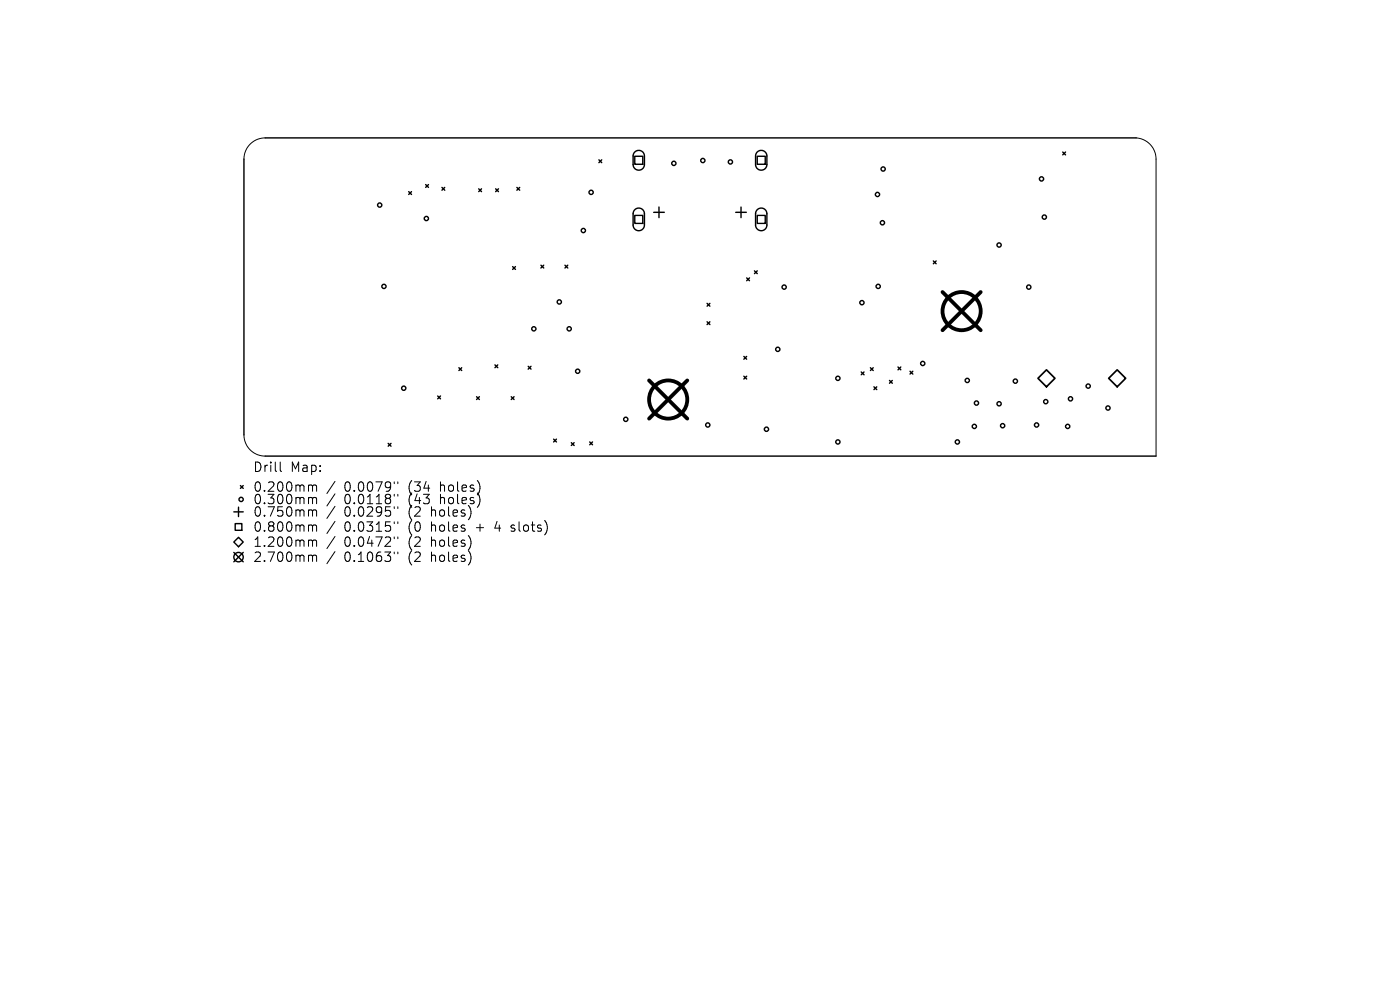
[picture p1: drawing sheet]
<svg xmlns="http://www.w3.org/2000/svg" width="297mm" height="210mm" viewBox="0 0 297 210" stroke-linecap="round" stroke-linejoin="round" font-family="sans-serif">
<defs><g id="words">
<g font-size="2.8">
<text x="53.6" y="100.4">Drill</text>
<text x="61.6" y="100.4">Map:</text>
<text x="53.6" y="104.6">0.200mm</text>
<text x="53.6" y="107.2">0.300mm</text>
<text x="73" y="104.6">0.0079&quot;</text>
<text x="73" y="107.2">0.0118&quot;</text>
<text x="86.8" y="104.6">(34</text>
<text x="86.8" y="107.2">(43</text>
<text x="93.6" y="104.6">holes)</text>
<text x="93.6" y="107.2">holes)</text>
<text x="53.6" y="109.9">0.750mm</text>
<text x="53.6" y="113.1">0.800mm</text>
<text x="73" y="109.9">0.0295&quot;</text>
<text x="73" y="113.1">0.0315&quot;</text>
<text x="86.8" y="109.9">(2</text>
<text x="86.8" y="113.1">(0</text>
<text x="91.7" y="109.9">holes)</text>
<text x="91.7" y="113.1">holes</text>
<text x="101.5" y="113.1">+</text>
<text x="105.7" y="113.1">4</text>
<text x="109.3" y="113.1">slots)</text>
<text x="53.6" y="116.3">1.200mm</text>
<text x="53.6" y="119.5">2.700mm</text>
<text x="73" y="116.3">0.0472&quot;</text>
<text x="73" y="119.5">0.1063&quot;</text>
<text x="86.8" y="116.3">(2</text>
<text x="86.8" y="119.5">(2</text>
<text x="91.7" y="116.3">holes)</text>
<text x="91.7" y="119.5">holes)</text>
</g>
</g></defs>
<g fill="none" stroke="#000" stroke-width=".3">
<path d="M51.8 33.8v58.5M56.3 29.3h184.7M90.3 39.2l.6 .6M90.9 39.2l-.6 .6M93.8 39.8l.6 .6M94.4 39.8l-.6 .6M109.7 39.8l.6 .6M110.3 39.8l-.6 .6M127.1 33.9l.6 .6M127.7 33.9l-.6 .6M134.7 33.2h1.7v1.6h-1.7zM134.7 32.3a1.2 1.2 0 0 1 1.3-.3 1.2 1.2 0 0 1 .7 1.1v1.8a1.2 1.2 0 0 1-1.2 1.2 1.2 1.2 0 0 1-1.2-1.2v-2z"/>
<path d="M160.6 32.3a1.2 1.2 0 0 1 1.4-.3 1.2 1.2 0 0 1 .7 1.1v1.8a1.2 1.2 0 0 1-1.2 1.2 1.2 1.2 0 0 1-1.2-1.2v-2zM160.6 33.2h1.7v1.6h-1.7zM225.5 32.3l.6 .6M226.1 32.3l-.6 .6M86.7 40.7l.6 .6M87.3 40.7l-.6 .6M101.6 40.1l.6 .6M102.2 40.1l-.6 .6M105.2 40.1l.6 .6M105.8 40.1l-.6 .6M108.8 56.6l.6 .6M109.4 56.6l-.6 .6"/>
<path d="M114.8 56.3l.6 .6M115.4 56.3l-.6 .6M119.9 56.3l.6 .6M120.5 56.3l-.6 .6M134.7 45.7h1.7v1.7h-1.7zM134.7 44.5a1.2 1.2 0 0 1 1.3-.3 1.2 1.2 0 0 1 .7 1.1v2.4a1.2 1.2 0 0 1-1.2 1.2 1.2 1.2 0 0 1-1.2-1.2v-2.5zM138.7 45h2.2M139.8 43.9v2.3M156.1 45h2.2M157.2 43.9v2.3M158.4 59l.6 .6M159 59l-.6 .6"/>
<path d="M160.1 57.5l.6 .6M160.6 44.5a1.2 1.2 0 0 1 1.4-.3 1.2 1.2 0 0 1 .7 1.1v2.4a1.2 1.2 0 0 1-1.2 1.2 1.2 1.2 0 0 1-1.2-1.2v-2.5zM160.6 45.7h1.7v1.7h-1.7zM160.7 57.5l-.6 .6M198 55.4l.6 .6M198.6 55.4l-.6 .6M97.4 78l.6 .6M98 78l-.6 .6M105 77.4l.6 .6M105.6 77.4l-.6 .6M112.1 77.7l.6 .6M112.7 77.7l-.6 .6"/>
<path d="M150 64.4l.6 .6M150 68.3l.6 .6M150.6 64.4l-.6 .6M150.6 68.3l-.6 .6M157.8 75.6l.6 .6M157.8 79.8l.6 .6M158.4 75.6l-.6 .6M158.4 79.8l-.6 .6M182.7 78.9l.6 .6M183.3 78.9l-.6 .6M184.7 78l.6 .6M185.3 78l-.6 .6"/>
<path d="M190.5 77.9l.6 .6M191.1 77.9l-.6 .6M193.1 78.8l.6 .6M193.7 78.8l-.6 .6M56.3 96.8h189M82.4 94.1l.6 .6M83 94.1l-.6 .6M92.9 84l.6 .6M93.5 84l-.6 .6M101.1 84.2l.6 .6M101.7 84.2l-.6 .6M108.5 84.2l.6 .6"/>
<path d="M109.1 84.2l-.6 .6M117.5 93.2l.6 .6M118.1 93.2l-.6 .6M121.2 93.9l.6 .6M121.8 93.9l-.6 .6M125.1 93.8l.6 .6M125.7 93.8l-.6 .6M185.4 82.1l.6 .6M186 82.1l-.6 .6M188.7 80.7l.6 .6M189.3 80.7l-.6 .6M49.6 115l1-1 1 1-1 1z"/>
<path d="M49.6 108.6h2M49.6 117.2l2 2M49.9 111.1h1.4v1.4h-1.4zM50.6 107.6v2M51 103l.6 .6M51.6 103l-.6 .6M51.6 117.2l-2 2"/>
<circle cx="143" cy="34.7" r=".45"/>
<circle cx="149.1" cy="34.1" r=".45"/>
<circle cx="155" cy="34.4" r=".45"/>
<circle cx="187.4" cy="35.9" r=".45"/>
<circle cx="221" cy="38" r=".45"/>
<circle cx="80.6" cy="43.5" r=".45"/>
<circle cx="90.5" cy="46.4" r=".45"/>
<circle cx="123.8" cy="48.9" r=".45"/>
<circle cx="125.4" cy="40.8" r=".45"/>
<circle cx="186.2" cy="41.3" r=".45"/>
<circle cx="187.2" cy="47.3" r=".45"/>
<circle cx="212" cy="52" r=".45"/>
<circle cx="221.6" cy="46.1" r=".45"/>
<circle cx="81.5" cy="60.8" r=".45"/>
<circle cx="113.3" cy="69.8" r=".45"/>
<circle cx="118.7" cy="64.1" r=".45"/>
<circle cx="120.8" cy="69.8" r=".45"/>
<circle cx="122.6" cy="78.8" r=".45"/>
<circle cx="165" cy="74.1" r=".45"/>
<circle cx="166.4" cy="60.9" r=".45"/>
<circle cx="182.9" cy="64.2" r=".45"/>
<circle cx="186.3" cy="60.8" r=".45"/>
<circle cx="195.8" cy="77.1" r=".45"/>
<circle cx="218.3" cy="60.9" r=".45"/>
<circle cx="85.7" cy="82.4" r=".45"/>
<circle cx="132.8" cy="89" r=".45"/>
<circle cx="150.2" cy="90.2" r=".45"/>
<circle cx="162.6" cy="91.1" r=".45"/>
<circle cx="177.8" cy="80.3" r=".45"/>
<circle cx="177.8" cy="93.8" r=".45"/>
<circle cx="203.1" cy="93.8" r=".45"/>
<circle cx="205.2" cy="80.7" r=".45"/>
<circle cx="206.7" cy="90.5" r=".45"/>
<circle cx="207.2" cy="85.5" r=".45"/>
<circle cx="212" cy="85.7" r=".45"/>
<circle cx="212.7" cy="90.3" r=".45"/>
<circle cx="215.4" cy="80.9" r=".45"/>
<circle cx="219.9" cy="90.2" r=".45"/>
<circle cx="221.9" cy="85.2" r=".45"/>
<circle cx="226.5" cy="90.5" r=".45"/>
<circle cx="227.1" cy="84.6" r=".45"/>
<circle cx="230.9" cy="81.9" r=".45"/>
<circle cx="235.1" cy="86.6" r=".45"/>
<circle cx="50.6" cy="118.2" r="1"/>
<circle cx="51.2" cy="105.9" r=".45"/>
</g>
<g fill="none" stroke="#000" stroke-width=".21">
<path d="M56.3 29.3a4.5 4.5 0 0 0-4.5 4.5M241 29.3a4.5 4.5 0 0 1 4.3 4.5v63M51.8 92.3a4.5 4.5 0 0 0 4.5 4.5M59.4 98v1.7l.3 .3M65.7 102.9h.3l.3 .3M65.7 105.5l.5 .1 .1 .2M65.7 108.2h.3l.3 .2M65.7 111.4h.3l.3 .2M65.7 114.6h.3l.3 .2M65.7 117.8l.5 .1 .1 .1M66.3 103.2l.3-.3 .5 .1 .1 1.2M66.3 103.2v1"/>
<path d="M66.3 105.8v1.1M66.3 108.4v1.1M66.3 111.6v1.1M66.3 114.8v1.1M66.3 118v1.1M66.3 105.8l.3-.3 .5 .1 .1 1.3M66.3 108.4l.3-.2 .5 .1 .1 1.2M66.3 111.6l.3-.2 .5 .1 .1 1.2M66.3 114.8l.3-.2 .5 .1 .1 1.2M66.3 118l.3-.2 .5 .1 .1 1.2M71.1 102.1l-1.7 2.6M71.1 104.8l-1.7 2.5"/>
<path d="M71.1 107.4l-1.7 2.6M71.1 110.6l-1.7 2.6M71.1 113.8l-1.7 2.6M71.1 117l-1.7 2.6M83.6 102.2v.4M83.6 104.9v.3M83.6 107.5v.4M83.6 110.7v.4M83.6 113.9v.4M83.6 117.1v.4M84.4 102.2v.4M84.4 104.9v.3"/>
<path d="M84.4 107.5v.4M84.4 110.7v.4M84.4 113.9v.4M84.4 117.1v.4M108.4 112.6l.2 .1M108.5 111.5v.4"/>
</g>
<path d="M220.2 80.3l1.8-1.8 1.8 1.8-1.8 1.8zM235.2 80.3l1.8-1.8 1.8 1.8-1.8 1.8z" fill="none" stroke="#000" stroke-width=".36"/>
<g fill="none" stroke="#000" stroke-width=".81">
<path d="M200 62l8.1 8.1M208.1 62l-8.1 8.1M137.7 80.7l8.1 8.1M145.8 80.7l-8.1 8.1"/>
<circle cx="204" cy="66" r="4"/>
<circle cx="141.8" cy="84.8" r="4"/>
</g>
<use href="#words"/>
</svg>
